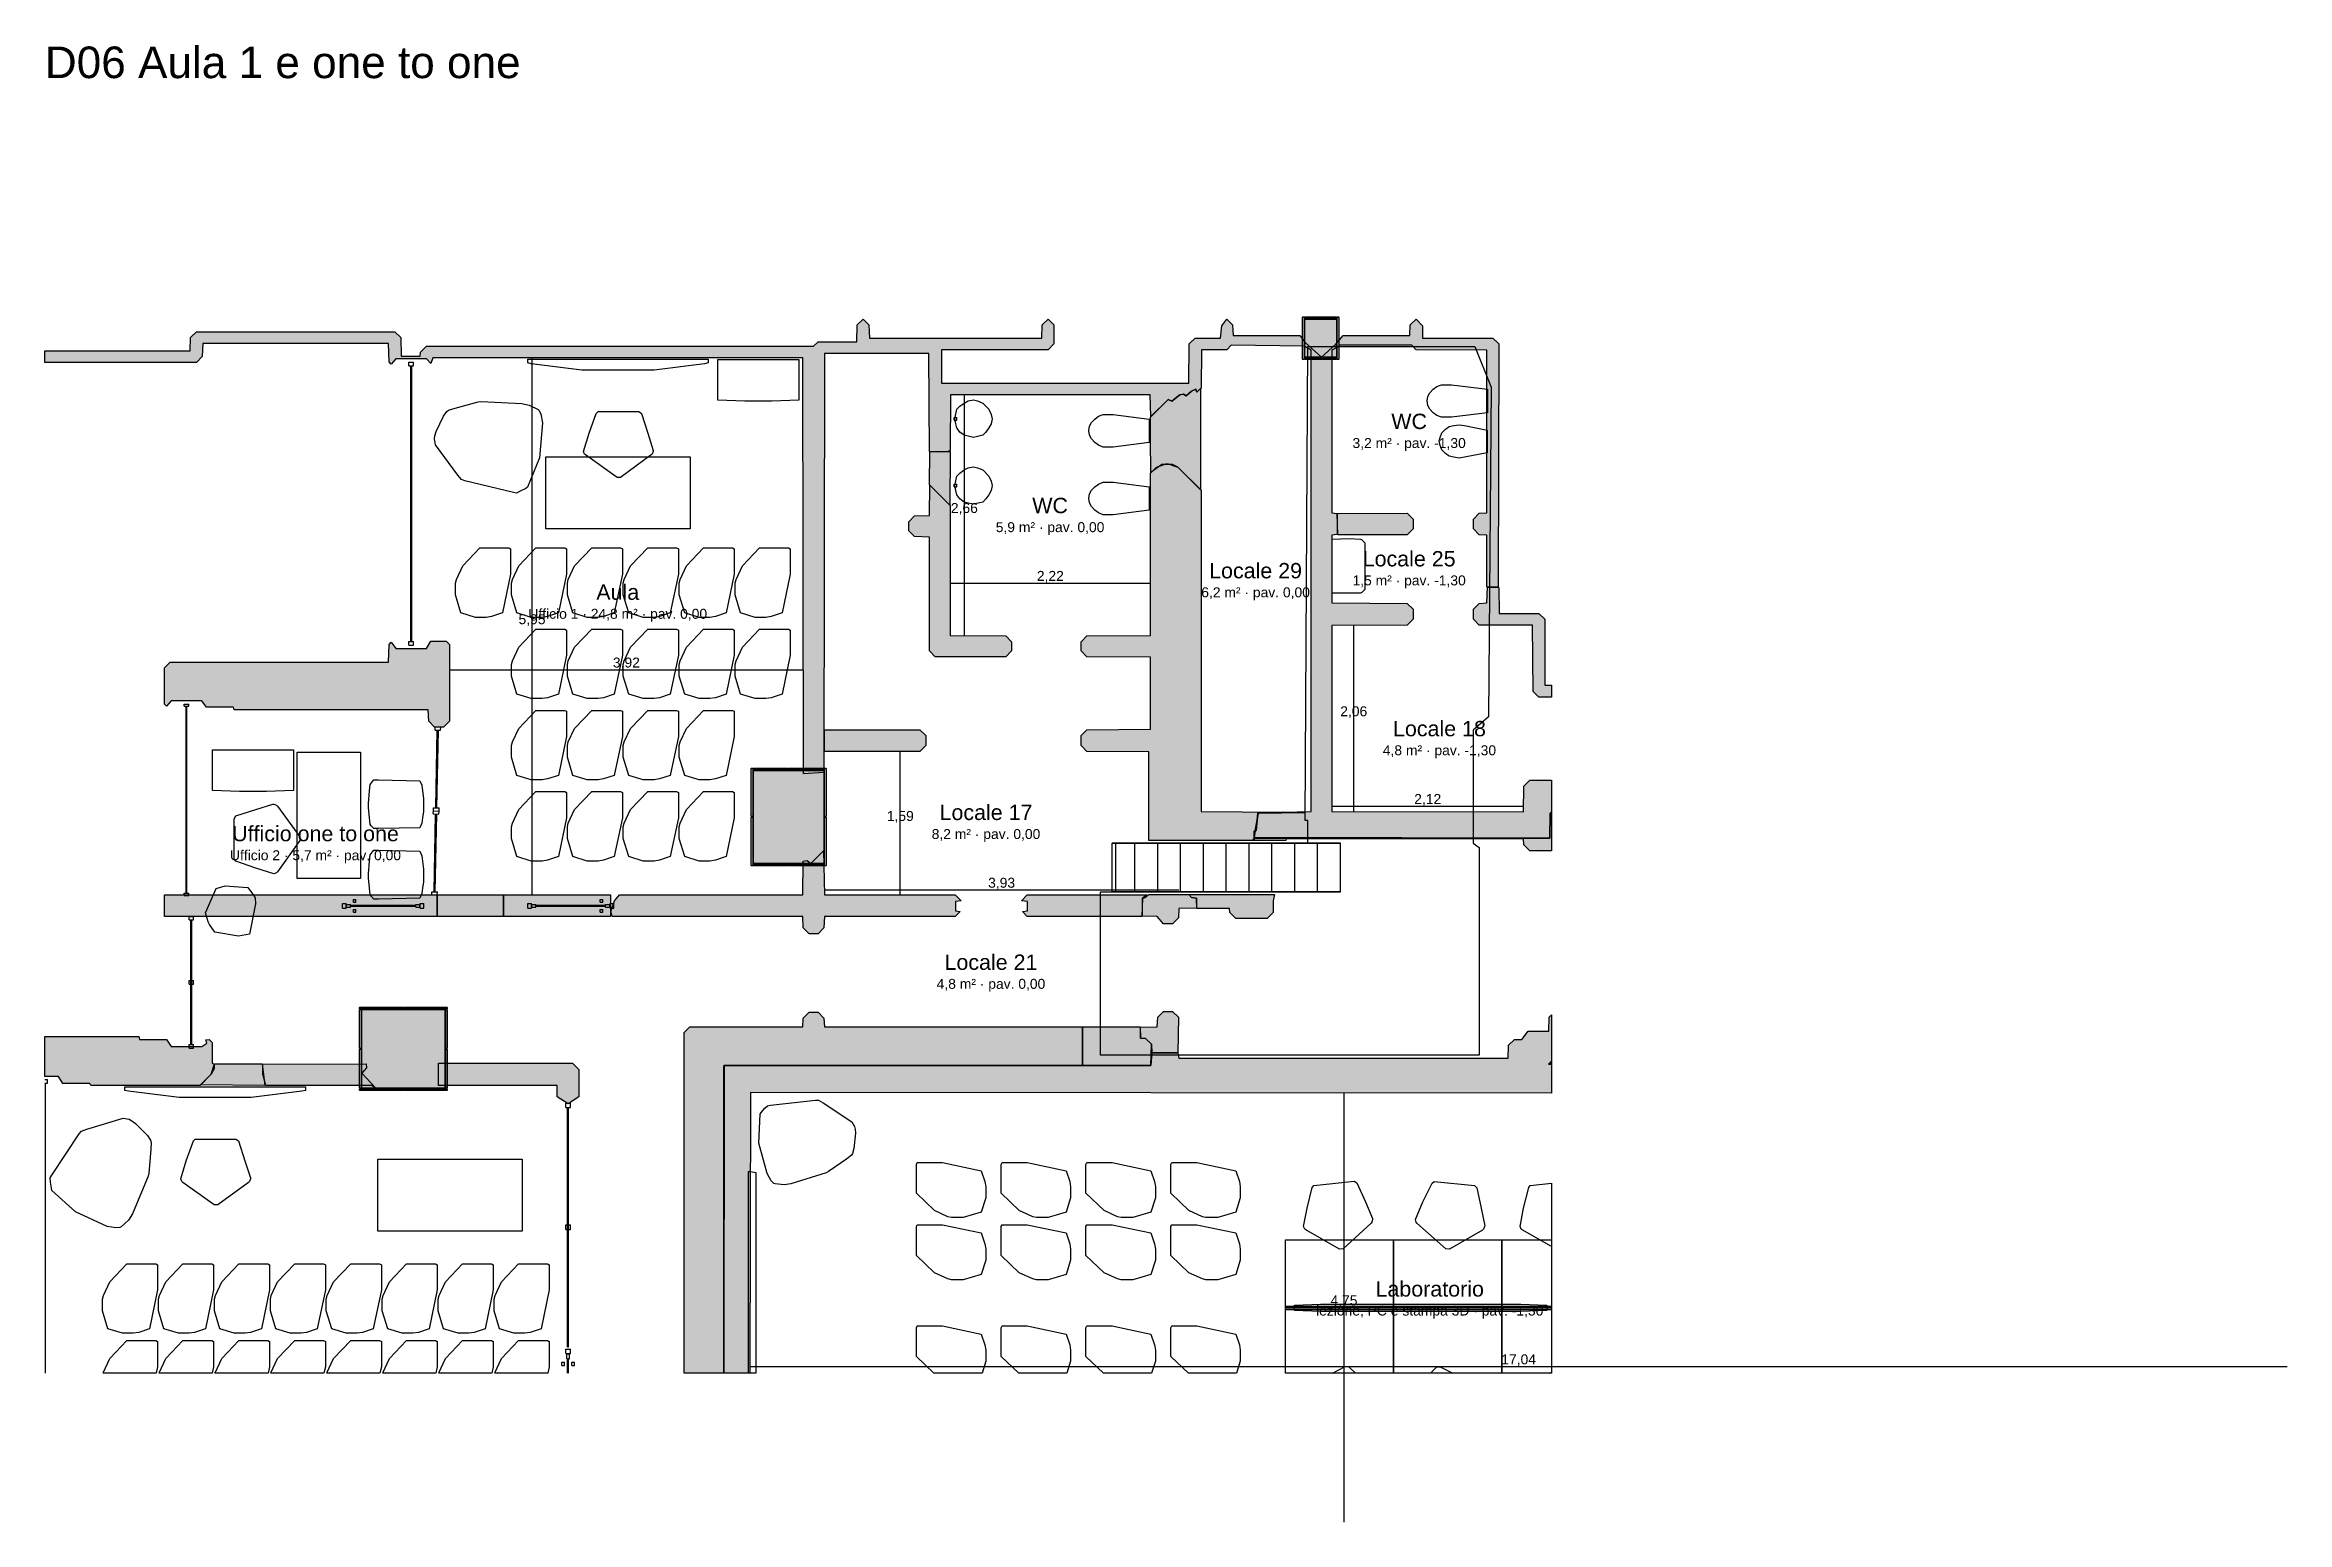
# Model space of a CAD drawing. Header units: millimetres. Extents: x -18533 to 137888, y -83624 to 7694.
# Drawn here: x 31650 to 56504, y -42674 to -26306 of the extents above; entities that cross this region are included whole.
import ezdxf
from ezdxf.enums import TextEntityAlignment as Align

# ---------------------------------------------------------------- set-up
doc = ezdxf.new("R2010")
doc.units = ezdxf.units.MM
for name, color, linetype in [('A-ARREDI', 9, 'Continuous'), ('A-MISURE', 40, 'Continuous'), ('A-MURI-ESISTENTI', 7, 'Continuous'), ('A-MURI-NUOVI', 40, 'Continuous'), ('A-PARETI-VETRATE', 5, 'Continuous'), ('A-PILASTRI', 8, 'Continuous'), ('A-SCALE', 8, 'Continuous'), ('A-SOPPALCO-PROIEZIONE', 8, 'Continuous'), ('A-TESTI', 7, 'Continuous'), ('A-VETRINE', 4, 'Continuous')]:
    doc.layers.add(name, color=color, linetype=linetype)
doc.styles.add('VISIO', font='arial.ttf')

msp = doc.modelspace()

# ---------------------------------------------------------------- texts
at = {"layer": 'A-MISURE', "style": 'VISIO'}
for s, p in [('2,66', (41842, -31438)), ('2,22', (42795, -32190)), ('5,95', (37050, -32670)), ('3,92', (38096, -33150)), ('2,06', (46158, -33690)), ('1,59', (41132, -34850)), ('2,12', (46978, -34662)), ('3,93', (42255, -35590)), ('4,75', (46050, -40217)), ('17,04', (47986, -40870))]:
    msp.add_text(s, height=110, dxfattribs=at).set_placement(p, align=Align.MIDDLE_CENTER)
at = {"layer": 'A-TESTI', "style": 'VISIO'}
msp.add_text('D06 Aula 1 e one to one', height=350, dxfattribs=at).set_placement((31650, -26675))
for s, height, p in [('WC', 170, (46772, -30478)), ('3,2 m² · pav. -1,30', 110, (46772, -30718)), ('WC', 170, (42792, -31410)), ('5,9 m² · pav. 0,00', 110, (42792, -31650)), ('Locale 29', 170, (45070, -32132)), ('Locale 25', 170, (46772, -32000)), ('Aula', 170, (38000, -32370)), ('1,5 m² · pav. -1,30', 110, (46772, -32240)), ('Ufficio 1 · 24,8 m² · pav. 0,00', 110, (38000, -32610)), ('6,2 m² · pav. 0,00', 110, (45070, -32372)), ('Locale 18', 170, (47108, -33882)), ('4,8 m² · pav. -1,30', 110, (47108, -34122)), ('Locale 17', 170, (42082, -34810)), ('Ufficio one to one', 170, (34650, -35045)), ('8,2 m² · pav. 0,00', 110, (42082, -35050)), ('Ufficio 2 · 5,7 m² · pav. 0,00', 110, (34650, -35285)), ('Locale 21', 170, (42137, -36470)), ('4,8 m² · pav. 0,00', 110, (42137, -36710)), ('Laboratorio', 170, (47000, -40090)), ('lezione, PC e stampa 3D · pav. -1,30', 110, (47000, -40330))]:
    msp.add_text(s, height=height, dxfattribs=at).set_placement(p, align=Align.MIDDLE_CENTER)

# ---------------------------------------------------------------- hatches: boundary and pattern name
at = {"layer": 'A-MURI-ESISTENTI'}
for points in [[(41455, -30810), (41450, -29725), (40290, -29725), (40285, -34367), (40060, -34382), (40050, -29775), (35950, -29775), (35930, -29835), (35880, -29785), (35540, -29785), (35490, -29845), (35465, -29820), (35460, -29615), (33400, -29615), (33395, -29760), (33330, -29825), (31650, -29825), (31650, -29695), (33260, -29695), (33265, -29550), (33330, -29485), (35530, -29485), (35595, -29550), (35600, -29755), (35810, -29755), (35815, -29710), (35880, -29645), (40170, -29645), (40220, -29595), (40650, -29595), (40655, -29410), (40720, -29345), (40785, -29410), (40790, -29555), (42700, -29555), (42705, -29410), (42770, -29345), (42835, -29410), (42835, -29620), (42770, -29685), (41590, -29685), (41590, -30055), (44330, -30055), (44335, -29620), (44400, -29555), (44680, -29555), (44697, -29419), (44750, -29345), (44815, -29410), (44820, -29525), (45560, -29525), (45615, -29600), (45610, -29645), (44800, -29635), (44750, -29685), (44470, -29685), (44465, -30110), (44420, -30155), (44409, -30122), (44360, -30145), (44300, -30195), (44270, -30175), (44230, -30185), (44140, -30255), (44100, -30235), (43910, -30425), (43900, -30185), (41690, -30185), (41685, -30800), (41650, -30815), (41455, -30810)], [(47635, -32310), (47635, -31740), (47550, -31735), (47485, -31670), (47485, -31560), (47550, -31495), (47635, -31490), (47635, -29690), (46850, -29685), (46800, -29635), (46000, -29635), (45980, -29655), (45958, -29622), (46040, -29525), (46780, -29525), (46785, -29410), (46850, -29345), (46919, -29419), (46920, -29555), (47700, -29555), (47765, -29620), (47760, -32315), (47635, -32310)], [(45055, -35090), (45067, -35014), (45075, -35010), (45087, -34892), (45099, -34820), (45615, -34810), (45376, -34808), (45685, -34800), (45685, -29690), (45615, -29650), (45620, -29605), (45800, -29765), (45958, -29622), (45975, -29660), (45915, -29690), (45915, -31490), (45975, -31500), (45975, -31730), (45915, -31740), (45915, -32490), (46750, -32495), (46815, -32560), (46815, -32670), (46750, -32735), (45915, -32740), (45915, -34800), (48040, -34805), (48045, -34520), (48110, -34455), (48350, -34455), (48350, -34805), (48335, -34820), (48330, -35095), (45055, -35090)], [(45100, -34815), (45099, -34820), (45095, -34820), (45087, -34892), (45067, -35014), (45055, -35020), (45055, -35090), (45055, -35100), (45035, -35120), (43888, -35120), (43885, -34140), (43200, -34135), (43135, -34070), (43135, -33960), (43200, -33895), (43905, -33890), (43905, -33090), (43200, -33085), (43135, -33020), (43135, -32920), (43200, -32855), (43905, -32850), (43905, -31050), (43970, -30985), (44090, -30945), (44210, -30985), (44465, -31240), (44465, -34800), (45376, -34808), (45100, -34815)], [(41520, -33085), (41455, -33020), (41455, -31760), (41290, -31755), (41225, -31690), (41225, -31590), (41290, -31525), (41455, -31520), (41460, -31185), (41685, -31410), (41685, -32850), (42300, -32855), (42365, -32920), (42365, -33020), (42300, -33085), (41520, -33085)], [(45980, -31735), (45975, -31500), (46750, -31495), (46815, -31560), (46815, -31670), (46750, -31735), (45980, -31735)], [(48210, -33535), (48145, -33470), (48140, -32735), (47550, -32735), (47485, -32670), (47485, -32560), (47550, -32495), (47635, -32490), (47640, -32315), (47765, -32320), (47770, -32605), (48210, -32605), (48275, -32670), (48275, -33400), (48350, -33401), (48350, -33535), (48210, -33535)], [(35970, -33865), (35905, -33800), (35900, -33675), (33750, -33675), (33740, -33645), (33440, -33645), (33390, -33575), (33050, -33575), (33000, -33635), (32975, -33610), (32975, -33210), (33040, -33145), (35460, -33145), (35465, -32950), (35490, -32925), (35540, -32995), (35880, -32995), (35930, -32915), (36100, -32915), (36135, -32950), (36135, -33800), (36070, -33865), (35970, -33865)], [(40290, -34135), (40290, -33895), (41350, -33895), (41415, -33960), (41415, -34070), (41350, -34135), (40290, -34135)], [(48335, -34820), (48350, -34805), (48350, -35235), (48110, -35235), (48045, -35170), (48040, -35105), (45410, -35105), (45407, -35120), (45035, -35120), (45055, -35110), (45055, -35100), (45060, -35095), (48330, -35095), (48335, -34820)], [(45055, -35090), (45055, -35020), (45067, -35014), (45055, -35090)], [(45087, -34892), (45075, -35010), (45067, -35014), (45087, -34892)], [(45087, -34892), (45095, -34820), (45099, -34820), (45087, -34892)], [(45376, -34808), (45615, -34810), (45099, -34820), (45100, -34815), (45376, -34808)], [(40120, -36155), (40055, -36090), (40050, -35965), (37940, -35965), (37925, -35910), (37965, -35790), (38020, -35725), (40050, -35725), (40055, -35350), (40100, -35345), (40140, -35375), (40280, -35235), (40290, -35725), (41740, -35725), (41805, -35790), (41742, -35799), (41742, -35900), (41795, -35910), (41740, -35965), (40290, -35965), (40285, -36090), (40220, -36155), (40120, -36155)], [(45055, -35100), (45055, -35110), (45035, -35120), (45055, -35100)], [(48330, -35095), (45060, -35095), (45055, -35100), (45055, -35090), (48330, -35095)], [(42540, -35965), (42485, -35910), (42542, -35900), (42542, -35799), (42475, -35790), (42540, -35725), (43870, -35725), (43815, -35760), (43810, -35965), (42540, -35965)], [(44360, -35755), (44415, -35760), (44415, -35870), (44220, -35875), (44215, -35980), (44150, -36045), (44050, -36045), (43980, -35965), (43815, -35960), (43815, -35760), (43850, -35755), (43885, -35720), (44329, -35720), (44360, -35755)], [(44850, -35985), (44785, -35920), (44780, -35875), (44420, -35875), (44415, -35760), (44360, -35755), (44329, -35720), (45280, -35720), (45265, -35790), (45265, -35920), (45200, -35985), (44850, -35985)], [(39180, -37615), (39180, -37620), (39175, -37620), (39175, -41025), (38735, -41025), (38735, -37250), (38800, -37185), (40050, -37185), (40055, -37090), (40120, -37025), (40220, -37025), (40285, -37090), (40290, -37185), (43150, -37185), (43150, -37615), (39180, -37615)], [(43920, -37475), (43915, -37380), (43850, -37315), (43795, -37310), (43795, -37190), (43980, -37185), (43985, -37080), (44050, -37015), (44150, -37015), (44215, -37080), (44210, -37475), (43920, -37475)], [(39180, -37620), (43150, -37616), (43910, -37615), (43920, -37475), (44210, -37475), (44220, -37535), (47870, -37535), (47875, -37390), (47940, -37325), (48020, -37325), (48090, -37235), (48320, -37235), (48325, -37080), (48350, -37055), (48350, -37565), (48315, -37600), (48350, -37603), (48350, -37922), (39470, -37915), (39466, -41025), (39176, -41025), (39180, -37620)], [(43150, -37615), (43150, -37185), (43790, -37185), (43795, -37310), (43850, -37315), (43915, -37380), (43910, -37615), (43150, -37615)], [(32160, -37835), (32150, -37815), (31850, -37815), (31800, -37735), (31650, -37735), (31650, -37295), (32690, -37295), (32700, -37325), (33000, -37325), (33050, -37405), (33390, -37405), (33444, -37369), (33435, -37330), (33470, -37325), (33505, -37360), (33505, -37590), (33525, -37600), (33525, -37650), (33495, -37710), (33370, -37835), (32160, -37835)], [(43910, -37615), (43915, -37380), (43920, -37475), (43910, -37615)], [(35270, -37835), (34100, -37835), (34065, -37710), (34065, -37600), (35210, -37595), (35215, -37640), (35165, -37700), (35320, -37865), (35270, -37835)], [(39176, -41025), (39175, -41025), (39175, -37620), (39180, -37620), (39176, -41025)], [(43150, -37615), (43150, -37616), (39180, -37620), (39180, -37615), (43150, -37615)], [(43910, -37615), (43150, -37616), (43150, -37615), (43910, -37615)], [(48315, -37600), (48350, -37565), (48350, -37602), (48315, -37600)], [(48350, -37602), (48350, -37603), (48315, -37600), (48350, -37602)]]:
    msp.add_hatch(color=7, dxfattribs=at).paths.add_polyline_path(points)
at = {"layer": 'A-MURI-NUOVI'}
for points in [[(44210, -30985), (44150, -30955), (44030, -30955), (43910, -31045), (43905, -30680), (43905, -30430), (44100, -30235), (44140, -30255), (44230, -30185), (44270, -30175), (44300, -30195), (44360, -30145), (44409, -30122), (44420, -30155), (44460, -30115), (44460, -31235), (44210, -30985)], [(41455, -31180), (41460, -30815), (41685, -30810), (41680, -31405), (41455, -31180)], [(32975, -35965), (32975, -35725), (36000, -35725), (36000, -35965), (32975, -35965)], [(36000, -35965), (36000, -35725), (36734, -35725), (36734, -35965), (36000, -35965)], [(36734, -35725), (37921, -35725), (37921, -35965), (36734, -35965), (36734, -35725)], [(33375, -37830), (33495, -37710), (33530, -37595), (34060, -37595), (34090, -37835), (33375, -37830)], [(37570, -37660), (37570, -37960), (37450, -38040), (37330, -37960), (37330, -37835), (36015, -37835), (36015, -37590), (37500, -37590), (37570, -37660)]]:
    msp.add_hatch(color=40, dxfattribs=at).paths.add_polyline_path(points)
at = {"layer": 'A-PILASTRI'}
for points in [[(45608, -29791), (45594, -29791), (45590, -29787), (45590, -29323), (45594, -29319), (45608, -29319), (45608, -29791)], [(45616, -29337), (45616, -29323), (45620, -29319), (45962, -29319), (45966, -29323), (45966, -29337), (45616, -29337)], [(45974, -29319), (45988, -29319), (45992, -29323), (45992, -29787), (45988, -29791), (45974, -29791), (45974, -29319)], [(45966, -29765), (45616, -29765), (45616, -29345), (45966, -29345), (45966, -29765)], [(45966, -29773), (45966, -29787), (45962, -29791), (45620, -29791), (45616, -29787), (45616, -29773), (45966, -29773)], [(39497, -34857), (39483, -34857), (39479, -34853), (39479, -34323), (39483, -34319), (39497, -34319), (39497, -34857)], [(39505, -34337), (39505, -34323), (39509, -34319), (39888, -34319), (39892, -34323), (39892, -34337), (39505, -34337)], [(40285, -35375), (39505, -35375), (39505, -34345), (40285, -34345), (40285, -35375)], [(39898, -34337), (39898, -34323), (39902, -34319), (40281, -34319), (40285, -34323), (40285, -34337), (39898, -34337)], [(40293, -34319), (40307, -34319), (40311, -34323), (40311, -34853), (40307, -34857), (40293, -34857), (40293, -34319)], [(39497, -35401), (39483, -35401), (39479, -35397), (39479, -34867), (39483, -34863), (39497, -34863), (39497, -35401)], [(40293, -34863), (40307, -34863), (40311, -34867), (40311, -35397), (40307, -35401), (40293, -35401), (40293, -34863)], [(39892, -35383), (39892, -35397), (39888, -35401), (39509, -35401), (39505, -35397), (39505, -35383), (39892, -35383)], [(40285, -35383), (40285, -35397), (40281, -35401), (39902, -35401), (39898, -35397), (39898, -35383), (40285, -35383)], [(35139, -36987), (35139, -36973), (35143, -36969), (35618, -36969), (35622, -36973), (35622, -36987), (35139, -36987)], [(35157, -37427), (35143, -37427), (35139, -37423), (35139, -36999), (35143, -36995), (35157, -36995), (35157, -37427)], [(35165, -37865), (35165, -36995), (36085, -36995), (36085, -37865), (35165, -37865)], [(35628, -36987), (35628, -36973), (35632, -36969), (36107, -36969), (36111, -36973), (36111, -36987), (35628, -36987)], [(36093, -36995), (36107, -36995), (36111, -36999), (36111, -37423), (36107, -37427), (36093, -37427), (36093, -36995)], [(35157, -37865), (35143, -37865), (35139, -37861), (35139, -37437), (35143, -37433), (35157, -37433), (35157, -37865)], [(36093, -37433), (36107, -37433), (36111, -37437), (36111, -37861), (36107, -37865), (36093, -37865), (36093, -37433)], [(35622, -37873), (35622, -37887), (35618, -37891), (35143, -37891), (35139, -37887), (35139, -37873), (35622, -37873)], [(36111, -37873), (36111, -37887), (36107, -37891), (35632, -37891), (35628, -37887), (35628, -37873), (36111, -37873)]]:
    msp.add_hatch(color=8, dxfattribs=at).paths.add_polyline_path(points)

# ---------------------------------------------------------------- linework, layer by layer
at = {"layer": 'A-ARREDI'}
for p, q in [((41730, -30435), (41760, -30435)), ((41730, -30465), (41730, -30435)), ((41730, -30465), (41760, -30465)), ((41760, -30465), (41760, -30435)), ((41730, -31175), (41760, -31175)), ((41730, -31205), (41730, -31175)), ((41730, -31205), (41760, -31205)), ((41760, -31205), (41760, -31175))]:
    msp.add_line(p, q, dxfattribs=at)
for points in [[(39002, -29830), (38962, -29840), (38402, -29910), (37602, -29910), (37042, -29840), (37002, -29830), (37002, -29790), (39002, -29790), (39002, -29830)], [(39002, -29830), (38962, -29840), (38402, -29910), (37602, -29910), (37042, -29840), (37002, -29830), (37002, -29790), (39002, -29790), (39002, -29830)], [(39408, -30254), (39108, -30244), (39108, -29794), (40008, -29794), (40008, -30244), (39708, -30254), (39408, -30254)], [(39408, -30254), (39108, -30244), (39108, -29794), (40008, -29794), (40008, -30244), (39708, -30254), (39408, -30254)], [(47640, -30122), (47640, -30382), (47240, -30432), (47130, -30432), (47080, -30412), (47040, -30382), (47000, -30342), (46980, -30302), (46970, -30252), (46980, -30202), (47000, -30162), (47040, -30122), (47080, -30092), (47130, -30072), (47240, -30072), (47640, -30122)], [(36937, -30279), (37018, -30298), (37117, -30347), (37129, -30356), (37148, -30398), (37165, -30495), (37132, -30881), (37000, -31206), (36980, -31220), (36919, -31253), (36877, -31272), (36843, -31267), (36307, -31138), (36270, -31122), (36228, -31074), (35979, -30738), (35968, -30673), (35973, -30638), (35987, -30591), (36068, -30420), (36104, -30370), (36124, -30355), (36198, -30331), (36454, -30263), (36486, -30257), (36937, -30279)], [(36937, -30279), (37018, -30298), (37117, -30347), (37129, -30356), (37148, -30398), (37165, -30495), (37132, -30881), (37000, -31206), (36980, -31220), (36919, -31253), (36877, -31272), (36843, -31267), (36307, -31138), (36270, -31122), (36228, -31074), (35979, -30738), (35968, -30673), (35973, -30638), (35987, -30591), (36068, -30420), (36104, -30370), (36124, -30355), (36198, -30331), (36454, -30263), (36486, -30257), (36937, -30279)], [(41885, -30643), (41839, -30632), (41793, -30597), (41758, -30551), (41747, -30505), (41735, -30448), (41758, -30344), (41793, -30310), (41839, -30275), (41885, -30252), (41942, -30241), (41988, -30252), (42046, -30275), (42115, -30344), (42138, -30402), (42149, -30448), (42138, -30505), (42115, -30551), (42080, -30597), (42046, -30632), (41942, -30655), (41885, -30643)], [(38262, -30390), (38332, -30610), (38392, -30800), (38392, -30810), (38382, -30840), (38372, -30850), (38032, -31100), (37992, -31100), (37642, -30850), (37632, -30840), (37622, -30810), (37682, -30610), (37762, -30390), (37782, -30370), (38232, -30370), (38262, -30390)], [(38262, -30390), (38332, -30610), (38392, -30800), (38392, -30810), (38382, -30840), (38372, -30850), (38032, -31100), (37992, -31100), (37642, -30850), (37632, -30840), (37622, -30810), (37682, -30610), (37762, -30390), (37782, -30370), (38232, -30370), (38262, -30390)], [(43890, -30452), (43890, -30712), (43490, -30762), (43380, -30762), (43330, -30742), (43290, -30712), (43250, -30672), (43230, -30632), (43220, -30582), (43230, -30532), (43250, -30492), (43290, -30452), (43330, -30422), (43380, -30402), (43490, -30402), (43890, -30452)], [(47386, -30525), (47636, -30575), (47636, -30825), (47386, -30875), (47326, -30885), (47266, -30875), (47216, -30865), (47176, -30835), (47136, -30795), (47116, -30745), (47106, -30695), (47116, -30655), (47136, -30605), (47176, -30565), (47216, -30535), (47266, -30525), (47326, -30515), (47386, -30525)], [(38802, -31670), (37202, -31670), (37202, -30870), (38802, -30870), (38802, -31670)], [(38802, -31670), (37202, -31670), (37202, -30870), (38802, -30870), (38802, -31670)], [(41885, -31383), (41839, -31372), (41793, -31337), (41758, -31291), (41747, -31245), (41735, -31188), (41758, -31084), (41793, -31050), (41839, -31015), (41885, -30992), (41942, -30981), (41988, -30992), (42046, -31015), (42115, -31084), (42138, -31142), (42149, -31188), (42138, -31245), (42115, -31291), (42080, -31337), (42046, -31372), (41942, -31395), (41885, -31383)], [(43890, -31202), (43890, -31462), (43490, -31512), (43380, -31512), (43330, -31492), (43290, -31462), (43250, -31422), (43230, -31382), (43220, -31332), (43230, -31282), (43250, -31242), (43290, -31202), (43330, -31172), (43380, -31152), (43490, -31152), (43890, -31202)], [(45920, -31782), (46112, -31774), (46232, -31782), (46248, -31790), (46280, -31822), (46280, -32342), (46248, -32374), (46232, -32382), (45920, -32382), (45920, -31782)], [(36262, -32600), (36202, -32400), (36202, -32270), (36212, -32230), (36282, -32080), (36472, -31880), (36792, -31880), (36812, -31890), (36812, -32170), (36722, -32600), (36602, -32640), (36542, -32650), (36422, -32650), (36262, -32600)], [(36262, -32600), (36202, -32400), (36202, -32270), (36212, -32230), (36282, -32080), (36472, -31880), (36792, -31880), (36812, -31890), (36812, -32170), (36722, -32600), (36602, -32640), (36542, -32650), (36422, -32650), (36262, -32600)], [(36882, -32600), (36822, -32400), (36822, -32270), (36832, -32230), (36902, -32080), (37092, -31880), (37412, -31880), (37432, -31890), (37432, -32170), (37342, -32600), (37222, -32640), (37162, -32650), (37042, -32650), (36882, -32600)], [(36882, -32600), (36822, -32400), (36822, -32270), (36832, -32230), (36902, -32080), (37092, -31880), (37412, -31880), (37432, -31890), (37432, -32170), (37342, -32600), (37222, -32640), (37162, -32650), (37042, -32650), (36882, -32600)], [(37502, -32600), (37442, -32400), (37442, -32270), (37452, -32230), (37522, -32080), (37712, -31880), (38032, -31880), (38052, -31890), (38052, -32170), (37962, -32600), (37842, -32640), (37782, -32650), (37662, -32650), (37502, -32600)], [(37502, -32600), (37442, -32400), (37442, -32270), (37452, -32230), (37522, -32080), (37712, -31880), (38032, -31880), (38052, -31890), (38052, -32170), (37962, -32600), (37842, -32640), (37782, -32650), (37662, -32650), (37502, -32600)], [(38122, -32600), (38062, -32400), (38062, -32270), (38072, -32230), (38142, -32080), (38332, -31880), (38652, -31880), (38672, -31890), (38672, -32170), (38582, -32600), (38462, -32640), (38402, -32650), (38282, -32650), (38122, -32600)], [(38122, -32600), (38062, -32400), (38062, -32270), (38072, -32230), (38142, -32080), (38332, -31880), (38652, -31880), (38672, -31890), (38672, -32170), (38582, -32600), (38462, -32640), (38402, -32650), (38282, -32650), (38122, -32600)], [(38742, -32600), (38682, -32400), (38682, -32270), (38692, -32230), (38762, -32080), (38952, -31880), (39272, -31880), (39292, -31890), (39292, -32170), (39202, -32600), (39082, -32640), (39022, -32650), (38902, -32650), (38742, -32600)], [(38742, -32600), (38682, -32400), (38682, -32270), (38692, -32230), (38762, -32080), (38952, -31880), (39272, -31880), (39292, -31890), (39292, -32170), (39202, -32600), (39082, -32640), (39022, -32650), (38902, -32650), (38742, -32600)], [(39362, -32600), (39302, -32400), (39302, -32270), (39312, -32230), (39382, -32080), (39572, -31880), (39892, -31880), (39912, -31890), (39912, -32170), (39822, -32600), (39702, -32640), (39642, -32650), (39522, -32650), (39362, -32600)], [(39362, -32600), (39302, -32400), (39302, -32270), (39312, -32230), (39382, -32080), (39572, -31880), (39892, -31880), (39912, -31890), (39912, -32170), (39822, -32600), (39702, -32640), (39642, -32650), (39522, -32650), (39362, -32600)], [(36882, -33500), (36822, -33300), (36822, -33170), (36832, -33130), (36902, -32980), (37092, -32780), (37412, -32780), (37432, -32790), (37432, -33070), (37342, -33500), (37222, -33540), (37162, -33550), (37042, -33550), (36882, -33500)], [(36882, -33500), (36822, -33300), (36822, -33170), (36832, -33130), (36902, -32980), (37092, -32780), (37412, -32780), (37432, -32790), (37432, -33070), (37342, -33500), (37222, -33540), (37162, -33550), (37042, -33550), (36882, -33500)], [(37502, -33500), (37442, -33300), (37442, -33170), (37452, -33130), (37522, -32980), (37712, -32780), (38032, -32780), (38052, -32790), (38052, -33070), (37962, -33500), (37842, -33540), (37782, -33550), (37662, -33550), (37502, -33500)], [(37502, -33500), (37442, -33300), (37442, -33170), (37452, -33130), (37522, -32980), (37712, -32780), (38032, -32780), (38052, -32790), (38052, -33070), (37962, -33500), (37842, -33540), (37782, -33550), (37662, -33550), (37502, -33500)], [(38122, -33500), (38062, -33300), (38062, -33170), (38072, -33130), (38142, -32980), (38332, -32780), (38652, -32780), (38672, -32790), (38672, -33070), (38582, -33500), (38462, -33540), (38402, -33550), (38282, -33550), (38122, -33500)], [(38122, -33500), (38062, -33300), (38062, -33170), (38072, -33130), (38142, -32980), (38332, -32780), (38652, -32780), (38672, -32790), (38672, -33070), (38582, -33500), (38462, -33540), (38402, -33550), (38282, -33550), (38122, -33500)], [(38742, -33500), (38682, -33300), (38682, -33170), (38692, -33130), (38762, -32980), (38952, -32780), (39272, -32780), (39292, -32790), (39292, -33070), (39202, -33500), (39082, -33540), (39022, -33550), (38902, -33550), (38742, -33500)], [(38742, -33500), (38682, -33300), (38682, -33170), (38692, -33130), (38762, -32980), (38952, -32780), (39272, -32780), (39292, -32790), (39292, -33070), (39202, -33500), (39082, -33540), (39022, -33550), (38902, -33550), (38742, -33500)], [(39362, -33500), (39302, -33300), (39302, -33170), (39312, -33130), (39382, -32980), (39572, -32780), (39892, -32780), (39912, -32790), (39912, -33070), (39822, -33500), (39702, -33540), (39642, -33550), (39522, -33550), (39362, -33500)], [(39362, -33500), (39302, -33300), (39302, -33170), (39312, -33130), (39382, -32980), (39572, -32780), (39892, -32780), (39912, -32790), (39912, -33070), (39822, -33500), (39702, -33540), (39642, -33550), (39522, -33550), (39362, -33500)], [(36882, -34400), (36822, -34200), (36822, -34070), (36832, -34030), (36902, -33880), (37092, -33680), (37412, -33680), (37432, -33690), (37432, -33970), (37342, -34400), (37222, -34440), (37162, -34450), (37042, -34450), (36882, -34400)], [(36882, -34400), (36822, -34200), (36822, -34070), (36832, -34030), (36902, -33880), (37092, -33680), (37412, -33680), (37432, -33690), (37432, -33970), (37342, -34400), (37222, -34440), (37162, -34450), (37042, -34450), (36882, -34400)], [(37502, -34400), (37442, -34200), (37442, -34070), (37452, -34030), (37522, -33880), (37712, -33680), (38032, -33680), (38052, -33690), (38052, -33970), (37962, -34400), (37842, -34440), (37782, -34450), (37662, -34450), (37502, -34400)], [(37502, -34400), (37442, -34200), (37442, -34070), (37452, -34030), (37522, -33880), (37712, -33680), (38032, -33680), (38052, -33690), (38052, -33970), (37962, -34400), (37842, -34440), (37782, -34450), (37662, -34450), (37502, -34400)], [(38122, -34400), (38062, -34200), (38062, -34070), (38072, -34030), (38142, -33880), (38332, -33680), (38652, -33680), (38672, -33690), (38672, -33970), (38582, -34400), (38462, -34440), (38402, -34450), (38282, -34450), (38122, -34400)], [(38122, -34400), (38062, -34200), (38062, -34070), (38072, -34030), (38142, -33880), (38332, -33680), (38652, -33680), (38672, -33690), (38672, -33970), (38582, -34400), (38462, -34440), (38402, -34450), (38282, -34450), (38122, -34400)], [(38742, -34400), (38682, -34200), (38682, -34070), (38692, -34030), (38762, -33880), (38952, -33680), (39272, -33680), (39292, -33690), (39292, -33970), (39202, -34400), (39082, -34440), (39022, -34450), (38902, -34450), (38742, -34400)], [(38742, -34400), (38682, -34200), (38682, -34070), (38692, -34030), (38762, -33880), (38952, -33680), (39272, -33680), (39292, -33690), (39292, -33970), (39202, -34400), (39082, -34440), (39022, -34450), (38902, -34450), (38742, -34400)], [(33807, -34577), (33507, -34567), (33507, -34117), (34407, -34117), (34407, -34567), (34107, -34577), (33807, -34577)], [(33807, -34577), (33507, -34567), (33507, -34117), (34407, -34117), (34407, -34567), (34107, -34577), (33807, -34577)], [(35147, -34143), (35147, -35543), (34447, -35543), (34447, -34143), (35147, -34143)], [(35147, -34143), (35147, -35543), (34447, -35543), (34447, -34143), (35147, -34143)], [(35837, -34870), (35827, -34930), (35807, -34980), (35347, -34990), (35297, -34990), (35267, -34960), (35257, -34940), (35237, -34760), (35237, -34710), (35247, -34570), (35257, -34500), (35297, -34450), (35347, -34450), (35807, -34460), (35827, -34510), (35847, -34660), (35847, -34800), (35837, -34870)], [(35837, -34870), (35827, -34930), (35807, -34980), (35347, -34990), (35297, -34990), (35267, -34960), (35257, -34940), (35237, -34760), (35237, -34710), (35247, -34570), (35257, -34500), (35297, -34450), (35347, -34450), (35807, -34460), (35827, -34510), (35847, -34660), (35847, -34800), (35837, -34870)], [(33767, -34850), (33987, -34780), (34177, -34720), (34187, -34720), (34217, -34730), (34227, -34740), (34477, -35080), (34477, -35120), (34227, -35470), (34217, -35480), (34187, -35490), (33987, -35430), (33767, -35350), (33747, -35330), (33747, -34880), (33767, -34850)], [(33767, -34850), (33987, -34780), (34177, -34720), (34187, -34720), (34217, -34730), (34227, -34740), (34477, -35080), (34477, -35120), (34227, -35470), (34217, -35480), (34187, -35490), (33987, -35430), (33767, -35350), (33747, -35330), (33747, -34880), (33767, -34850)], [(36882, -35300), (36822, -35100), (36822, -34970), (36832, -34930), (36902, -34780), (37092, -34580), (37412, -34580), (37432, -34590), (37432, -34870), (37342, -35300), (37222, -35340), (37162, -35350), (37042, -35350), (36882, -35300)], [(36882, -35300), (36822, -35100), (36822, -34970), (36832, -34930), (36902, -34780), (37092, -34580), (37412, -34580), (37432, -34590), (37432, -34870), (37342, -35300), (37222, -35340), (37162, -35350), (37042, -35350), (36882, -35300)], [(37502, -35300), (37442, -35100), (37442, -34970), (37452, -34930), (37522, -34780), (37712, -34580), (38032, -34580), (38052, -34590), (38052, -34870), (37962, -35300), (37842, -35340), (37782, -35350), (37662, -35350), (37502, -35300)], [(37502, -35300), (37442, -35100), (37442, -34970), (37452, -34930), (37522, -34780), (37712, -34580), (38032, -34580), (38052, -34590), (38052, -34870), (37962, -35300), (37842, -35340), (37782, -35350), (37662, -35350), (37502, -35300)], [(38122, -35300), (38062, -35100), (38062, -34970), (38072, -34930), (38142, -34780), (38332, -34580), (38652, -34580), (38672, -34590), (38672, -34870), (38582, -35300), (38462, -35340), (38402, -35350), (38282, -35350), (38122, -35300)], [(38122, -35300), (38062, -35100), (38062, -34970), (38072, -34930), (38142, -34780), (38332, -34580), (38652, -34580), (38672, -34590), (38672, -34870), (38582, -35300), (38462, -35340), (38402, -35350), (38282, -35350), (38122, -35300)], [(38742, -35300), (38682, -35100), (38682, -34970), (38692, -34930), (38762, -34780), (38952, -34580), (39272, -34580), (39292, -34590), (39292, -34870), (39202, -35300), (39082, -35340), (39022, -35350), (38902, -35350), (38742, -35300)], [(38742, -35300), (38682, -35100), (38682, -34970), (38692, -34930), (38762, -34780), (38952, -34580), (39272, -34580), (39292, -34590), (39292, -34870), (39202, -35300), (39082, -35340), (39022, -35350), (38902, -35350), (38742, -35300)], [(35837, -35650), (35827, -35710), (35807, -35760), (35347, -35770), (35297, -35770), (35267, -35740), (35257, -35720), (35237, -35540), (35237, -35490), (35247, -35350), (35257, -35280), (35297, -35230), (35347, -35230), (35807, -35240), (35827, -35290), (35847, -35440), (35847, -35580), (35837, -35650)], [(35837, -35650), (35827, -35710), (35807, -35760), (35347, -35770), (35297, -35770), (35267, -35740), (35257, -35720), (35237, -35540), (35237, -35490), (35247, -35350), (35257, -35280), (35297, -35230), (35347, -35230), (35807, -35240), (35827, -35290), (35847, -35440), (35847, -35580), (35837, -35650)], [(33650, -35625), (33899, -35642), (33961, -35726), (33981, -35756), (33985, -35823), (33920, -36160), (33798, -36182), (33536, -36139), (33475, -36054), (33462, -36022), (33430, -35923), (33548, -35654), (33650, -35625)], [(33650, -35625), (33899, -35642), (33961, -35726), (33981, -35756), (33985, -35823), (33920, -36160), (33798, -36182), (33536, -36139), (33475, -36054), (33462, -36022), (33430, -35923), (33548, -35654), (33650, -35625)], [(34538, -37890), (34498, -37900), (33938, -37970), (33138, -37970), (32578, -37900), (32538, -37890), (32538, -37850), (34538, -37850), (34538, -37890)], [(34538, -37890), (34498, -37900), (33938, -37970), (33138, -37970), (32578, -37900), (32538, -37890), (32538, -37850), (34538, -37850), (34538, -37890)], [(39920, -38927), (39844, -38937), (39745, -38925), (39731, -38921), (39702, -38891), (39657, -38813), (39565, -38474), (39578, -38155), (39590, -38136), (39632, -38089), (39661, -38060), (39692, -38054), (40191, -37997), (40227, -38000), (40278, -38028), (40595, -38237), (40625, -38289), (40631, -38320), (40634, -38365), (40617, -38536), (40603, -38591), (40590, -38609), (40535, -38653), (40337, -38790), (40311, -38805), (39920, -38927)], [(39920, -38927), (39844, -38937), (39745, -38925), (39731, -38921), (39702, -38891), (39657, -38813), (39565, -38474), (39578, -38155), (39590, -38136), (39632, -38089), (39661, -38060), (39692, -38054), (40191, -37997), (40227, -38000), (40278, -38028), (40595, -38237), (40625, -38289), (40631, -38320), (40634, -38365), (40617, -38536), (40603, -38591), (40590, -38609), (40535, -38653), (40337, -38790), (40311, -38805), (39920, -38927)], [(32622, -39257), (32576, -39327), (32496, -39402), (32483, -39411), (32438, -39414), (32341, -39397), (31989, -39235), (31729, -38999), (31722, -38975), (31712, -38906), (31709, -38861), (31726, -38831), (32030, -38371), (32057, -38342), (32117, -38319), (32518, -38200), (32583, -38211), (32614, -38228), (32653, -38257), (32786, -38392), (32821, -38443), (32828, -38467), (32826, -38544), (32802, -38808), (32796, -38841), (32622, -39257)], [(32622, -39257), (32576, -39327), (32496, -39402), (32483, -39411), (32438, -39414), (32341, -39397), (31989, -39235), (31729, -38999), (31722, -38975), (31712, -38906), (31709, -38861), (31726, -38831), (32030, -38371), (32057, -38342), (32117, -38319), (32518, -38200), (32583, -38211), (32614, -38228), (32653, -38257), (32786, -38392), (32821, -38443), (32828, -38467), (32826, -38544), (32802, -38808), (32796, -38841), (32622, -39257)], [(33798, -38450), (33868, -38670), (33928, -38860), (33928, -38870), (33918, -38900), (33908, -38910), (33568, -39160), (33528, -39160), (33178, -38910), (33168, -38900), (33158, -38870), (33218, -38670), (33298, -38450), (33318, -38430), (33768, -38430), (33798, -38450)], [(33798, -38450), (33868, -38670), (33928, -38860), (33928, -38870), (33918, -38900), (33908, -38910), (33568, -39160), (33528, -39160), (33178, -38910), (33168, -38900), (33158, -38870), (33218, -38670), (33298, -38450), (33318, -38430), (33768, -38430), (33798, -38450)], [(36940, -39452), (35340, -39452), (35340, -38652), (36940, -38652), (36940, -39452)], [(36940, -39452), (35340, -39452), (35340, -38652), (36940, -38652), (36940, -39452)], [(42030, -39240), (41830, -39300), (41700, -39300), (41660, -39290), (41510, -39220), (41310, -39030), (41310, -38710), (41320, -38690), (41600, -38690), (42030, -38780), (42070, -38900), (42080, -38960), (42080, -39080), (42030, -39240)], [(42030, -39240), (41830, -39300), (41700, -39300), (41660, -39290), (41510, -39220), (41310, -39030), (41310, -38710), (41320, -38690), (41600, -38690), (42030, -38780), (42070, -38900), (42080, -38960), (42080, -39080), (42030, -39240)], [(42970, -39240), (42770, -39300), (42640, -39300), (42600, -39290), (42450, -39220), (42250, -39030), (42250, -38710), (42260, -38690), (42540, -38690), (42970, -38780), (43010, -38900), (43020, -38960), (43020, -39080), (42970, -39240)], [(42970, -39240), (42770, -39300), (42640, -39300), (42600, -39290), (42450, -39220), (42250, -39030), (42250, -38710), (42260, -38690), (42540, -38690), (42970, -38780), (43010, -38900), (43020, -38960), (43020, -39080), (42970, -39240)], [(43910, -39240), (43710, -39300), (43580, -39300), (43540, -39290), (43390, -39220), (43190, -39030), (43190, -38710), (43200, -38690), (43480, -38690), (43910, -38780), (43950, -38900), (43960, -38960), (43960, -39080), (43910, -39240)], [(43910, -39240), (43710, -39300), (43580, -39300), (43540, -39290), (43390, -39220), (43190, -39030), (43190, -38710), (43200, -38690), (43480, -38690), (43910, -38780), (43950, -38900), (43960, -38960), (43960, -39080), (43910, -39240)], [(44850, -39240), (44650, -39300), (44520, -39300), (44480, -39290), (44330, -39220), (44130, -39030), (44130, -38710), (44140, -38690), (44420, -38690), (44850, -38780), (44890, -38900), (44900, -38960), (44900, -39080), (44850, -39240)], [(44850, -39240), (44650, -39300), (44520, -39300), (44480, -39290), (44330, -39220), (44130, -39030), (44130, -38710), (44140, -38690), (44420, -38690), (44850, -38780), (44890, -38900), (44900, -38960), (44900, -39080), (44850, -39240)], [(39450, -38790), (39470, -38790), (39530, -38800), (39530, -41025), (39450, -41025), (39450, -38790)], [(39450, -38790), (39470, -38790), (39530, -38800), (39530, -41025), (39450, -41025), (39450, -38790)], [(46194, -38915), (46287, -39126), (46366, -39309), (46367, -39319), (46360, -39350), (46352, -39361), (46040, -39645), (46000, -39649), (45626, -39437), (45615, -39428), (45601, -39399), (45640, -39194), (45697, -38967), (45715, -38945), (46162, -38898), (46194, -38915)], [(46194, -38915), (46287, -39126), (46366, -39309), (46367, -39319), (46360, -39350), (46352, -39361), (46040, -39645), (46000, -39649), (45626, -39437), (45615, -39428), (45601, -39399), (45640, -39194), (45697, -38967), (45715, -38945), (46162, -38898), (46194, -38915)], [(47523, -38969), (47570, -39195), (47610, -39390), (47608, -39400), (47595, -39429), (47584, -39438), (47220, -39651), (47180, -39647), (46858, -39362), (46849, -39351), (46843, -39320), (46923, -39127), (47026, -38917), (47048, -38899), (47495, -38946), (47523, -38969)], [(47523, -38969), (47570, -39195), (47610, -39390), (47608, -39400), (47595, -39429), (47584, -39438), (47220, -39651), (47180, -39647), (46858, -39362), (46849, -39351), (46843, -39320), (46923, -39127), (47026, -38917), (47048, -38899), (47495, -38946), (47523, -38969)], [(48026, -39437), (48015, -39428), (48001, -39399), (48040, -39194), (48097, -38967), (48115, -38945), (48350, -38920), (48350, -39621), (48026, -39437)], [(48026, -39437), (48015, -39428), (48001, -39399), (48040, -39194), (48097, -38967), (48115, -38945), (48350, -38920), (48350, -39621), (48026, -39437)], [(42030, -39930), (41830, -39990), (41700, -39990), (41660, -39980), (41510, -39910), (41310, -39720), (41310, -39400), (41320, -39380), (41600, -39380), (42030, -39470), (42070, -39590), (42080, -39650), (42080, -39770), (42030, -39930)], [(42030, -39930), (41830, -39990), (41700, -39990), (41660, -39980), (41510, -39910), (41310, -39720), (41310, -39400), (41320, -39380), (41600, -39380), (42030, -39470), (42070, -39590), (42080, -39650), (42080, -39770), (42030, -39930)], [(42970, -39930), (42770, -39990), (42640, -39990), (42600, -39980), (42450, -39910), (42250, -39720), (42250, -39400), (42260, -39380), (42540, -39380), (42970, -39470), (43010, -39590), (43020, -39650), (43020, -39770), (42970, -39930)], [(42970, -39930), (42770, -39990), (42640, -39990), (42600, -39980), (42450, -39910), (42250, -39720), (42250, -39400), (42260, -39380), (42540, -39380), (42970, -39470), (43010, -39590), (43020, -39650), (43020, -39770), (42970, -39930)], [(43910, -39930), (43710, -39990), (43580, -39990), (43540, -39980), (43390, -39910), (43190, -39720), (43190, -39400), (43200, -39380), (43480, -39380), (43910, -39470), (43950, -39590), (43960, -39650), (43960, -39770), (43910, -39930)], [(43910, -39930), (43710, -39990), (43580, -39990), (43540, -39980), (43390, -39910), (43190, -39720), (43190, -39400), (43200, -39380), (43480, -39380), (43910, -39470), (43950, -39590), (43960, -39650), (43960, -39770), (43910, -39930)], [(44850, -39930), (44650, -39990), (44520, -39990), (44480, -39980), (44330, -39910), (44130, -39720), (44130, -39400), (44140, -39380), (44420, -39380), (44850, -39470), (44890, -39590), (44900, -39650), (44900, -39770), (44850, -39930)], [(44850, -39930), (44650, -39990), (44520, -39990), (44480, -39980), (44330, -39910), (44130, -39720), (44130, -39400), (44140, -39380), (44420, -39380), (44850, -39470), (44890, -39590), (44900, -39650), (44900, -39770), (44850, -39930)], [(46600, -40305), (45400, -40305), (45400, -39545), (46600, -39545), (46600, -40305)], [(46600, -40305), (45400, -40305), (45400, -39545), (46600, -39545), (46600, -40305)], [(47800, -40305), (46600, -40305), (46600, -39545), (47800, -39545), (47800, -40305)], [(47800, -40305), (46600, -40305), (46600, -39545), (47800, -39545), (47800, -40305)], [(47800, -40305), (47800, -39545), (48350, -39545), (48350, -40305), (47800, -40305)], [(47800, -40305), (47800, -39545), (48350, -39545), (48350, -40305), (47800, -40305)], [(32350, -40532), (32290, -40332), (32290, -40202), (32300, -40162), (32370, -40012), (32560, -39812), (32880, -39812), (32900, -39822), (32900, -40102), (32810, -40532), (32690, -40572), (32630, -40582), (32510, -40582), (32350, -40532)], [(32350, -40532), (32290, -40332), (32290, -40202), (32300, -40162), (32370, -40012), (32560, -39812), (32880, -39812), (32900, -39822), (32900, -40102), (32810, -40532), (32690, -40572), (32630, -40582), (32510, -40582), (32350, -40532)], [(32970, -40532), (32910, -40332), (32910, -40202), (32920, -40162), (32990, -40012), (33180, -39812), (33500, -39812), (33520, -39822), (33520, -40102), (33430, -40532), (33310, -40572), (33250, -40582), (33130, -40582), (32970, -40532)], [(32970, -40532), (32910, -40332), (32910, -40202), (32920, -40162), (32990, -40012), (33180, -39812), (33500, -39812), (33520, -39822), (33520, -40102), (33430, -40532), (33310, -40572), (33250, -40582), (33130, -40582), (32970, -40532)], [(33590, -40532), (33530, -40332), (33530, -40202), (33540, -40162), (33610, -40012), (33800, -39812), (34120, -39812), (34140, -39822), (34140, -40102), (34050, -40532), (33930, -40572), (33870, -40582), (33750, -40582), (33590, -40532)], [(33590, -40532), (33530, -40332), (33530, -40202), (33540, -40162), (33610, -40012), (33800, -39812), (34120, -39812), (34140, -39822), (34140, -40102), (34050, -40532), (33930, -40572), (33870, -40582), (33750, -40582), (33590, -40532)], [(34210, -40532), (34150, -40332), (34150, -40202), (34160, -40162), (34230, -40012), (34420, -39812), (34740, -39812), (34760, -39822), (34760, -40102), (34670, -40532), (34550, -40572), (34490, -40582), (34370, -40582), (34210, -40532)], [(34210, -40532), (34150, -40332), (34150, -40202), (34160, -40162), (34230, -40012), (34420, -39812), (34740, -39812), (34760, -39822), (34760, -40102), (34670, -40532), (34550, -40572), (34490, -40582), (34370, -40582), (34210, -40532)], [(34830, -40532), (34770, -40332), (34770, -40202), (34780, -40162), (34850, -40012), (35040, -39812), (35360, -39812), (35380, -39822), (35380, -40102), (35290, -40532), (35170, -40572), (35110, -40582), (34990, -40582), (34830, -40532)], [(34830, -40532), (34770, -40332), (34770, -40202), (34780, -40162), (34850, -40012), (35040, -39812), (35360, -39812), (35380, -39822), (35380, -40102), (35290, -40532), (35170, -40572), (35110, -40582), (34990, -40582), (34830, -40532)], [(35450, -40532), (35390, -40332), (35390, -40202), (35400, -40162), (35470, -40012), (35660, -39812), (35980, -39812), (36000, -39822), (36000, -40102), (35910, -40532), (35790, -40572), (35730, -40582), (35610, -40582), (35450, -40532)], [(35450, -40532), (35390, -40332), (35390, -40202), (35400, -40162), (35470, -40012), (35660, -39812), (35980, -39812), (36000, -39822), (36000, -40102), (35910, -40532), (35790, -40572), (35730, -40582), (35610, -40582), (35450, -40532)], [(36070, -40532), (36010, -40332), (36010, -40202), (36020, -40162), (36090, -40012), (36280, -39812), (36600, -39812), (36620, -39822), (36620, -40102), (36530, -40532), (36410, -40572), (36350, -40582), (36230, -40582), (36070, -40532)], [(36070, -40532), (36010, -40332), (36010, -40202), (36020, -40162), (36090, -40012), (36280, -39812), (36600, -39812), (36620, -39822), (36620, -40102), (36530, -40532), (36410, -40572), (36350, -40582), (36230, -40582), (36070, -40532)], [(36690, -40532), (36630, -40332), (36630, -40202), (36640, -40162), (36710, -40012), (36900, -39812), (37220, -39812), (37240, -39822), (37240, -40102), (37150, -40532), (37030, -40572), (36970, -40582), (36850, -40582), (36690, -40532)], [(36690, -40532), (36630, -40332), (36630, -40202), (36640, -40162), (36710, -40012), (36900, -39812), (37220, -39812), (37240, -39822), (37240, -40102), (37150, -40532), (37030, -40572), (36970, -40582), (36850, -40582), (36690, -40532)], [(45500, -40330), (45500, -40270), (45790, -40260), (48010, -40260), (48300, -40270), (48300, -40330), (48010, -40340), (45790, -40340), (45500, -40330)], [(45500, -40330), (45500, -40270), (45790, -40260), (48010, -40260), (48300, -40270), (48300, -40330), (48010, -40340), (45790, -40340), (45500, -40330)], [(42038, -41025), (41505, -41025), (41310, -40840), (41310, -40520), (41320, -40500), (41600, -40500), (42030, -40590), (42070, -40710), (42080, -40770), (42080, -40890), (42038, -41025)], [(42038, -41025), (41505, -41025), (41310, -40840), (41310, -40520), (41320, -40500), (41600, -40500), (42030, -40590), (42070, -40710), (42080, -40770), (42080, -40890), (42038, -41025)], [(42978, -41025), (42445, -41025), (42250, -40840), (42250, -40520), (42260, -40500), (42540, -40500), (42970, -40590), (43010, -40710), (43020, -40770), (43020, -40890), (42978, -41025)], [(42978, -41025), (42445, -41025), (42250, -40840), (42250, -40520), (42260, -40500), (42540, -40500), (42970, -40590), (43010, -40710), (43020, -40770), (43020, -40890), (42978, -41025)], [(43918, -41025), (43385, -41025), (43190, -40840), (43190, -40520), (43200, -40500), (43480, -40500), (43910, -40590), (43950, -40710), (43960, -40770), (43960, -40890), (43918, -41025)], [(43918, -41025), (43385, -41025), (43190, -40840), (43190, -40520), (43200, -40500), (43480, -40500), (43910, -40590), (43950, -40710), (43960, -40770), (43960, -40890), (43918, -41025)], [(44858, -41025), (44325, -41025), (44130, -40840), (44130, -40520), (44140, -40500), (44420, -40500), (44850, -40590), (44890, -40710), (44900, -40770), (44900, -40890), (44858, -41025)], [(44858, -41025), (44325, -41025), (44130, -40840), (44130, -40520), (44140, -40500), (44420, -40500), (44850, -40590), (44890, -40710), (44900, -40770), (44900, -40890), (44858, -41025)], [(45400, -40280), (46600, -40280), (46600, -40320), (45400, -40320), (45400, -40280)], [(45400, -40280), (46600, -40280), (46600, -40320), (45400, -40320), (45400, -40280)], [(45400, -40295), (46600, -40295), (46600, -41025), (45400, -41025), (45400, -40295)], [(45400, -40295), (46600, -40295), (46600, -41025), (45400, -41025), (45400, -40295)], [(46600, -40280), (47800, -40280), (47800, -40320), (46600, -40320), (46600, -40280)], [(46600, -40280), (47800, -40280), (47800, -40320), (46600, -40320), (46600, -40280)], [(46600, -40295), (47800, -40295), (47800, -41025), (46600, -41025), (46600, -40295)], [(46600, -40295), (47800, -40295), (47800, -41025), (46600, -41025), (46600, -40295)], [(47800, -40280), (48350, -40280), (48350, -40320), (47800, -40320), (47800, -40280)], [(47800, -40280), (48350, -40280), (48350, -40320), (47800, -40320), (47800, -40280)], [(47800, -40295), (48350, -40295), (48350, -41025), (47800, -41025), (47800, -40295)], [(47800, -40295), (48350, -40295), (48350, -41025), (47800, -41025), (47800, -40295)], [(32300, -41012), (32370, -40862), (32560, -40662), (32880, -40662), (32900, -40672), (32900, -40952), (32884, -41025), (32296, -41025), (32300, -41012)], [(32300, -41012), (32370, -40862), (32560, -40662), (32880, -40662), (32900, -40672), (32900, -40952), (32884, -41025), (32296, -41025), (32300, -41012)], [(32920, -41012), (32990, -40862), (33180, -40662), (33500, -40662), (33520, -40672), (33520, -40952), (33504, -41025), (32916, -41025), (32920, -41012)], [(32920, -41012), (32990, -40862), (33180, -40662), (33500, -40662), (33520, -40672), (33520, -40952), (33504, -41025), (32916, -41025), (32920, -41012)], [(33540, -41012), (33610, -40862), (33800, -40662), (34120, -40662), (34140, -40672), (34140, -40952), (34124, -41025), (33536, -41025), (33540, -41012)], [(33540, -41012), (33610, -40862), (33800, -40662), (34120, -40662), (34140, -40672), (34140, -40952), (34124, -41025), (33536, -41025), (33540, -41012)], [(34160, -41012), (34230, -40862), (34420, -40662), (34740, -40662), (34760, -40672), (34760, -40952), (34744, -41025), (34156, -41025), (34160, -41012)], [(34160, -41012), (34230, -40862), (34420, -40662), (34740, -40662), (34760, -40672), (34760, -40952), (34744, -41025), (34156, -41025), (34160, -41012)], [(34780, -41012), (34850, -40862), (35040, -40662), (35360, -40662), (35380, -40672), (35380, -40952), (35364, -41025), (34776, -41025), (34780, -41012)], [(34780, -41012), (34850, -40862), (35040, -40662), (35360, -40662), (35380, -40672), (35380, -40952), (35364, -41025), (34776, -41025), (34780, -41012)], [(35400, -41012), (35470, -40862), (35660, -40662), (35980, -40662), (36000, -40672), (36000, -40952), (35984, -41025), (35396, -41025), (35400, -41012)], [(35400, -41012), (35470, -40862), (35660, -40662), (35980, -40662), (36000, -40672), (36000, -40952), (35984, -41025), (35396, -41025), (35400, -41012)], [(36020, -41012), (36090, -40862), (36280, -40662), (36600, -40662), (36620, -40672), (36620, -40952), (36604, -41025), (36016, -41025), (36020, -41012)], [(36020, -41012), (36090, -40862), (36280, -40662), (36600, -40662), (36620, -40672), (36620, -40952), (36604, -41025), (36016, -41025), (36020, -41012)], [(36640, -41012), (36710, -40862), (36900, -40662), (37220, -40662), (37240, -40672), (37240, -40952), (37224, -41025), (36636, -41025), (36640, -41012)], [(36640, -41012), (36710, -40862), (36900, -40662), (37220, -40662), (37240, -40672), (37240, -40952), (37224, -41025), (36636, -41025), (36640, -41012)], [(46063, -40950), (46103, -40955), (46176, -41025), (45923, -41025), (46063, -40950)], [(46063, -40950), (46103, -40955), (46176, -41025), (45923, -41025), (46063, -40950)], [(47077, -40958), (47117, -40952), (47256, -41025), (47009, -41025), (47077, -40958)], [(47077, -40958), (47117, -40952), (47256, -41025), (47009, -41025), (47077, -40958)], [(48350, -41011), (48350, -41025), (48323, -41025), (48350, -41011)], [(48350, -41011), (48350, -41025), (48323, -41025), (48350, -41011)]]:
    msp.add_lwpolyline(points, close=True, dxfattribs=at)
at = {"layer": 'A-MISURE'}
for p, q in [((37050, -35724), (37050, -29776)), ((41842, -32850), (41842, -30186)), ((41686, -32270), (43904, -32270)), ((46158, -34800), (46158, -32740)), ((36136, -33230), (40056, -33230)), ((41132, -35724), (41132, -34136)), ((45916, -34742), (48040, -34742)), ((40290, -35670), (44220, -35670)), ((46050, -42674), (46050, -37921)), ((39467, -40950), (56504, -40950))]:
    msp.add_line(p, q, dxfattribs=at)
at = {"layer": 'A-MURI-ESISTENTI'}
for points in [[(41455, -30810), (41450, -29725), (40290, -29725), (40285, -34367), (40060, -34382), (40050, -29775), (35950, -29775), (35930, -29835), (35880, -29785), (35540, -29785), (35490, -29845), (35465, -29820), (35460, -29615), (33400, -29615), (33395, -29760), (33330, -29825), (31650, -29825), (31650, -29695), (33260, -29695), (33265, -29550), (33330, -29485), (35530, -29485), (35595, -29550), (35600, -29755), (35810, -29755), (35815, -29710), (35880, -29645), (40170, -29645), (40220, -29595), (40650, -29595), (40655, -29410), (40720, -29345), (40785, -29410), (40790, -29555), (42700, -29555), (42705, -29410), (42770, -29345), (42835, -29410), (42835, -29620), (42770, -29685), (41590, -29685), (41590, -30055), (44330, -30055), (44335, -29620), (44400, -29555), (44680, -29555), (44697, -29419), (44750, -29345), (44815, -29410), (44820, -29525), (45560, -29525), (45615, -29600), (45610, -29645), (44800, -29635), (44750, -29685), (44470, -29685), (44465, -30110), (44420, -30155), (44409, -30122), (44360, -30145), (44300, -30195), (44270, -30175), (44230, -30185), (44140, -30255), (44100, -30235), (43910, -30425), (43900, -30185), (41690, -30185), (41685, -30800), (41650, -30815), (41455, -30810)], [(47635, -32310), (47635, -31740), (47550, -31735), (47485, -31670), (47485, -31560), (47550, -31495), (47635, -31490), (47635, -29690), (46850, -29685), (46800, -29635), (46000, -29635), (45980, -29655), (45958, -29622), (46040, -29525), (46780, -29525), (46785, -29410), (46850, -29345), (46919, -29419), (46920, -29555), (47700, -29555), (47765, -29620), (47760, -32315), (47635, -32310)], [(45055, -35090), (45067, -35014), (45075, -35010), (45087, -34892), (45099, -34820), (45615, -34810), (45376, -34808), (45685, -34800), (45685, -29690), (45615, -29650), (45620, -29605), (45800, -29765), (45958, -29622), (45975, -29660), (45915, -29690), (45915, -31490), (45975, -31500), (45975, -31730), (45915, -31740), (45915, -32490), (46750, -32495), (46815, -32560), (46815, -32670), (46750, -32735), (45915, -32740), (45915, -34800), (48040, -34805), (48045, -34520), (48110, -34455), (48350, -34455), (48350, -34805), (48335, -34820), (48330, -35095), (45055, -35090)], [(45100, -34815), (45099, -34820), (45095, -34820), (45087, -34892), (45067, -35014), (45055, -35020), (45055, -35090), (45055, -35100), (45035, -35120), (43888, -35120), (43885, -34140), (43200, -34135), (43135, -34070), (43135, -33960), (43200, -33895), (43905, -33890), (43905, -33090), (43200, -33085), (43135, -33020), (43135, -32920), (43200, -32855), (43905, -32850), (43905, -31050), (43970, -30985), (44090, -30945), (44210, -30985), (44465, -31240), (44465, -34800), (45376, -34808), (45100, -34815)], [(41520, -33085), (41455, -33020), (41455, -31760), (41290, -31755), (41225, -31690), (41225, -31590), (41290, -31525), (41455, -31520), (41460, -31185), (41685, -31410), (41685, -32850), (42300, -32855), (42365, -32920), (42365, -33020), (42300, -33085), (41520, -33085)], [(45980, -31735), (45975, -31500), (46750, -31495), (46815, -31560), (46815, -31670), (46750, -31735), (45980, -31735)], [(48210, -33535), (48145, -33470), (48140, -32735), (47550, -32735), (47485, -32670), (47485, -32560), (47550, -32495), (47635, -32490), (47640, -32315), (47765, -32320), (47770, -32605), (48210, -32605), (48275, -32670), (48275, -33400), (48350, -33401), (48350, -33535), (48210, -33535)], [(35970, -33865), (35905, -33800), (35900, -33675), (33750, -33675), (33740, -33645), (33440, -33645), (33390, -33575), (33050, -33575), (33000, -33635), (32975, -33610), (32975, -33210), (33040, -33145), (35460, -33145), (35465, -32950), (35490, -32925), (35540, -32995), (35880, -32995), (35930, -32915), (36100, -32915), (36135, -32950), (36135, -33800), (36070, -33865), (35970, -33865)], [(40290, -34135), (40290, -33895), (41350, -33895), (41415, -33960), (41415, -34070), (41350, -34135), (40290, -34135)], [(48335, -34820), (48350, -34805), (48350, -35235), (48110, -35235), (48045, -35170), (48040, -35105), (45410, -35105), (45407, -35120), (45035, -35120), (45055, -35110), (45055, -35100), (45060, -35095), (48330, -35095), (48335, -34820)], [(45055, -35090), (45055, -35020), (45067, -35014), (45055, -35090)], [(45087, -34892), (45075, -35010), (45067, -35014), (45087, -34892)], [(45087, -34892), (45095, -34820), (45099, -34820), (45087, -34892)], [(45376, -34808), (45615, -34810), (45099, -34820), (45100, -34815), (45376, -34808)], [(40120, -36155), (40055, -36090), (40050, -35965), (37940, -35965), (37925, -35910), (37965, -35790), (38020, -35725), (40050, -35725), (40055, -35350), (40100, -35345), (40140, -35375), (40280, -35235), (40290, -35725), (41740, -35725), (41805, -35790), (41742, -35799), (41742, -35900), (41795, -35910), (41740, -35965), (40290, -35965), (40285, -36090), (40220, -36155), (40120, -36155)], [(45055, -35100), (45055, -35110), (45035, -35120), (45055, -35100)], [(48330, -35095), (45060, -35095), (45055, -35100), (45055, -35090), (48330, -35095)], [(42540, -35965), (42485, -35910), (42542, -35900), (42542, -35799), (42475, -35790), (42540, -35725), (43870, -35725), (43815, -35760), (43810, -35965), (42540, -35965)], [(44360, -35755), (44415, -35760), (44415, -35870), (44220, -35875), (44215, -35980), (44150, -36045), (44050, -36045), (43980, -35965), (43815, -35960), (43815, -35760), (43850, -35755), (43885, -35720), (44329, -35720), (44360, -35755)], [(44850, -35985), (44785, -35920), (44780, -35875), (44420, -35875), (44415, -35760), (44360, -35755), (44329, -35720), (45280, -35720), (45265, -35790), (45265, -35920), (45200, -35985), (44850, -35985)], [(39180, -37615), (39180, -37620), (39175, -37620), (39175, -41025), (38735, -41025), (38735, -37250), (38800, -37185), (40050, -37185), (40055, -37090), (40120, -37025), (40220, -37025), (40285, -37090), (40290, -37185), (43150, -37185), (43150, -37615), (39180, -37615)], [(43920, -37475), (43915, -37380), (43850, -37315), (43795, -37310), (43795, -37190), (43980, -37185), (43985, -37080), (44050, -37015), (44150, -37015), (44215, -37080), (44210, -37475), (43920, -37475)], [(39180, -37620), (43150, -37616), (43910, -37615), (43920, -37475), (44210, -37475), (44220, -37535), (47870, -37535), (47875, -37390), (47940, -37325), (48020, -37325), (48090, -37235), (48320, -37235), (48325, -37080), (48350, -37055), (48350, -37565), (48315, -37600), (48350, -37603), (48350, -37922), (39470, -37915), (39466, -41025), (39176, -41025), (39180, -37620)], [(43150, -37615), (43150, -37185), (43790, -37185), (43795, -37310), (43850, -37315), (43915, -37380), (43910, -37615), (43150, -37615)], [(32160, -37835), (32150, -37815), (31850, -37815), (31800, -37735), (31650, -37735), (31650, -37295), (32690, -37295), (32700, -37325), (33000, -37325), (33050, -37405), (33390, -37405), (33444, -37369), (33435, -37330), (33470, -37325), (33505, -37360), (33505, -37590), (33525, -37600), (33525, -37650), (33495, -37710), (33370, -37835), (32160, -37835)], [(43910, -37615), (43915, -37380), (43920, -37475), (43910, -37615)], [(35270, -37835), (34100, -37835), (34065, -37710), (34065, -37600), (35210, -37595), (35215, -37640), (35165, -37700), (35320, -37865), (35270, -37835)], [(39176, -41025), (39175, -41025), (39175, -37620), (39180, -37620), (39176, -41025)], [(43150, -37615), (43150, -37616), (39180, -37620), (39180, -37615), (43150, -37615)], [(43910, -37615), (43150, -37616), (43150, -37615), (43910, -37615)], [(48315, -37600), (48350, -37565), (48350, -37602), (48315, -37600)], [(48350, -37602), (48350, -37603), (48315, -37600), (48350, -37602)]]:
    msp.add_lwpolyline(points, close=True, dxfattribs=at)
at = {"layer": 'A-MURI-NUOVI'}
for points in [[(44210, -30985), (44150, -30955), (44030, -30955), (43910, -31045), (43905, -30680), (43905, -30430), (44100, -30235), (44140, -30255), (44230, -30185), (44270, -30175), (44300, -30195), (44360, -30145), (44409, -30122), (44420, -30155), (44460, -30115), (44460, -31235), (44210, -30985)], [(41455, -31180), (41460, -30815), (41685, -30810), (41680, -31405), (41455, -31180)], [(32975, -35965), (32975, -35725), (36000, -35725), (36000, -35965), (32975, -35965)], [(36000, -35965), (36000, -35725), (36734, -35725), (36734, -35965), (36000, -35965)], [(36734, -35725), (37921, -35725), (37921, -35965), (36734, -35965), (36734, -35725)], [(33375, -37830), (33495, -37710), (33530, -37595), (34060, -37595), (34090, -37835), (33375, -37830)], [(37570, -37660), (37570, -37960), (37450, -38040), (37330, -37960), (37330, -37835), (36015, -37835), (36015, -37590), (37500, -37590), (37570, -37660)]]:
    msp.add_lwpolyline(points, close=True, dxfattribs=at)
at = {"layer": 'A-PARETI-VETRATE'}
for p, q in [((35975, -33898), (35976, -33864)), ((35975, -33898), (36037, -33899)), ((35976, -33864), (36038, -33865)), ((35983, -34761), (36000, -33899)), ((35995, -34761), (36012, -33899)), ((36000, -33899), (36012, -33899)), ((36037, -33899), (36038, -33865)), ((35956, -34828), (35957, -34794)), ((35957, -34794), (35958, -34761)), ((35957, -34794), (36019, -34795)), ((35957, -34794), (36019, -34795)), ((35958, -34761), (36020, -34761)), ((35983, -34761), (35995, -34761)), ((36018, -34829), (36019, -34795)), ((36019, -34795), (36020, -34761)), ((35956, -34828), (36018, -34829)), ((35964, -35691), (35981, -34829)), ((35976, -35691), (35994, -34829)), ((35981, -34829), (35994, -34829)), ((35070, -35776), (35098, -35776)), ((35070, -35804), (35070, -35776)), ((35098, -35804), (35098, -35776)), ((35938, -35724), (35939, -35691)), ((35938, -35724), (36000, -35725)), ((35939, -35691), (36001, -35691)), ((35964, -35691), (35976, -35691)), ((36000, -35725), (36001, -35691)), ((37807, -35776), (37835, -35776)), ((37807, -35804), (37807, -35776)), ((37835, -35804), (37835, -35776)), ((33249, -35962), (33299, -35962)), ((33249, -36002), (33249, -35962)), ((33249, -36002), (33299, -36002)), ((33269, -36002), (33279, -36002)), ((33269, -37382), (33269, -36002)), ((33279, -37382), (33279, -36002)), ((33299, -36002), (33299, -35962)), ((34950, -35820), (34990, -35820)), ((34950, -35870), (34950, -35820)), ((34950, -35870), (34990, -35870)), ((34990, -35870), (34990, -35820)), ((34994, -35829), (35039, -35829)), ((34994, -35861), (34994, -35829)), ((34994, -35861), (35039, -35861)), ((35039, -35861), (35039, -35829)), ((35039, -35840), (35761, -35840)), ((35039, -35850), (35039, -35840)), ((35039, -35850), (35761, -35850)), ((35070, -35804), (35098, -35804)), ((35070, -35886), (35098, -35886)), ((35070, -35914), (35070, -35886)), ((35070, -35914), (35098, -35914)), ((35098, -35914), (35098, -35886)), ((35761, -35829), (35806, -35829)), ((35761, -35861), (35761, -35829)), ((35761, -35850), (35761, -35840)), ((35761, -35861), (35806, -35861)), ((35806, -35861), (35806, -35829)), ((35810, -35820), (35850, -35820)), ((35810, -35870), (35810, -35820)), ((35810, -35870), (35850, -35870)), ((35850, -35870), (35850, -35820)), ((37005, -35820), (37045, -35820)), ((37005, -35870), (37005, -35820)), ((37005, -35870), (37045, -35870)), ((37045, -35870), (37045, -35820)), ((37049, -35829), (37094, -35829)), ((37049, -35861), (37049, -35829)), ((37049, -35861), (37094, -35861)), ((37094, -35861), (37094, -35829)), ((37094, -35840), (37866, -35840)), ((37094, -35850), (37094, -35840)), ((37094, -35850), (37866, -35850)), ((37807, -35804), (37835, -35804)), ((37807, -35886), (37835, -35886)), ((37807, -35914), (37807, -35886)), ((37807, -35914), (37835, -35914)), ((37835, -35914), (37835, -35886)), ((37866, -35829), (37911, -35829)), ((37866, -35861), (37866, -35829)), ((37866, -35850), (37866, -35840)), ((37866, -35861), (37911, -35861)), ((37911, -35861), (37911, -35829)), ((37915, -35820), (37955, -35820)), ((37915, -35870), (37915, -35820)), ((37915, -35870), (37955, -35870)), ((37955, -35870), (37955, -35820)), ((33249, -36672), (33299, -36672)), ((33249, -36712), (33249, -36672)), ((33249, -36712), (33299, -36712)), ((33299, -36712), (33299, -36672)), ((33249, -37382), (33299, -37382)), ((33249, -37422), (33249, -37382)), ((33249, -37422), (33299, -37422)), ((33269, -37382), (33279, -37382)), ((33299, -37422), (33299, -37382)), ((37425, -38032), (37475, -38032)), ((37425, -38081), (37425, -38032)), ((37425, -38081), (37475, -38081)), ((37445, -38081), (37455, -38081)), ((37445, -40731), (37445, -38081)), ((37455, -40731), (37455, -38081)), ((37475, -38081), (37475, -38032)), ((37425, -39381), (37475, -39381)), ((37425, -39430), (37425, -39381)), ((37425, -39430), (37475, -39430)), ((37475, -39430), (37475, -39381)), ((37425, -40756), (37475, -40756)), ((37425, -40804), (37425, -40756)), ((37445, -40731), (37455, -40731)), ((37475, -40804), (37475, -40756)), ((37381, -40902), (37409, -40902)), ((37381, -40937), (37381, -40902)), ((37381, -40937), (37409, -40937)), ((37409, -40937), (37409, -40902)), ((37425, -40804), (37475, -40804)), ((37434, -40809), (37466, -40809)), ((37434, -40864), (37434, -40809)), ((37434, -40864), (37466, -40864)), ((37445, -40864), (37455, -40864)), ((37445, -41025), (37445, -40864)), ((37455, -41025), (37455, -40864)), ((37466, -40864), (37466, -40809)), ((37491, -40902), (37519, -40902)), ((37491, -40937), (37491, -40902)), ((37491, -40937), (37519, -40937)), ((37519, -40937), (37519, -40902))]:
    msp.add_line(p, q, dxfattribs=at)
at = {"layer": 'A-PILASTRI'}
for points in [[(45608, -29791), (45594, -29791), (45590, -29787), (45590, -29323), (45594, -29319), (45608, -29319), (45608, -29791)], [(45616, -29337), (45616, -29323), (45620, -29319), (45962, -29319), (45966, -29323), (45966, -29337), (45616, -29337)], [(45974, -29319), (45988, -29319), (45992, -29323), (45992, -29787), (45988, -29791), (45974, -29791), (45974, -29319)], [(45966, -29765), (45616, -29765), (45616, -29345), (45966, -29345), (45966, -29765)], [(45966, -29773), (45966, -29787), (45962, -29791), (45620, -29791), (45616, -29787), (45616, -29773), (45966, -29773)], [(39497, -34857), (39483, -34857), (39479, -34853), (39479, -34323), (39483, -34319), (39497, -34319), (39497, -34857)], [(39505, -34337), (39505, -34323), (39509, -34319), (39888, -34319), (39892, -34323), (39892, -34337), (39505, -34337)], [(40285, -35375), (39505, -35375), (39505, -34345), (40285, -34345), (40285, -35375)], [(39898, -34337), (39898, -34323), (39902, -34319), (40281, -34319), (40285, -34323), (40285, -34337), (39898, -34337)], [(40293, -34319), (40307, -34319), (40311, -34323), (40311, -34853), (40307, -34857), (40293, -34857), (40293, -34319)], [(39497, -35401), (39483, -35401), (39479, -35397), (39479, -34867), (39483, -34863), (39497, -34863), (39497, -35401)], [(40293, -34863), (40307, -34863), (40311, -34867), (40311, -35397), (40307, -35401), (40293, -35401), (40293, -34863)], [(39892, -35383), (39892, -35397), (39888, -35401), (39509, -35401), (39505, -35397), (39505, -35383), (39892, -35383)], [(40285, -35383), (40285, -35397), (40281, -35401), (39902, -35401), (39898, -35397), (39898, -35383), (40285, -35383)], [(35139, -36987), (35139, -36973), (35143, -36969), (35618, -36969), (35622, -36973), (35622, -36987), (35139, -36987)], [(35157, -37427), (35143, -37427), (35139, -37423), (35139, -36999), (35143, -36995), (35157, -36995), (35157, -37427)], [(35165, -37865), (35165, -36995), (36085, -36995), (36085, -37865), (35165, -37865)], [(35628, -36987), (35628, -36973), (35632, -36969), (36107, -36969), (36111, -36973), (36111, -36987), (35628, -36987)], [(36093, -36995), (36107, -36995), (36111, -36999), (36111, -37423), (36107, -37427), (36093, -37427), (36093, -36995)], [(35157, -37865), (35143, -37865), (35139, -37861), (35139, -37437), (35143, -37433), (35157, -37433), (35157, -37865)], [(36093, -37433), (36107, -37433), (36111, -37437), (36111, -37861), (36107, -37865), (36093, -37865), (36093, -37433)], [(35622, -37873), (35622, -37887), (35618, -37891), (35143, -37891), (35139, -37887), (35139, -37873), (35622, -37873)], [(36111, -37873), (36111, -37887), (36107, -37891), (35632, -37891), (35628, -37887), (35628, -37873), (36111, -37873)]]:
    msp.add_lwpolyline(points, close=True, dxfattribs=at)
at = {"layer": 'A-SCALE'}
for p, q in [((43480, -35150), (43733, -35150)), ((43522, -35150), (43480, -35150)), ((43480, -35690), (43480, -35150)), ((43480, -35690), (43480, -35150)), ((46010, -35150), (43522, -35150)), ((43522, -35690), (43522, -35150)), ((43733, -35150), (43986, -35150)), ((43733, -35690), (43733, -35150)), ((43733, -35690), (43733, -35150)), ((43986, -35150), (44239, -35150)), ((43986, -35690), (43986, -35150)), ((43986, -35690), (43986, -35150)), ((44239, -35150), (44492, -35150)), ((44239, -35690), (44239, -35150)), ((44239, -35690), (44239, -35150)), ((44492, -35150), (44745, -35150)), ((44492, -35690), (44492, -35150)), ((44492, -35690), (44492, -35150)), ((44745, -35150), (44998, -35150)), ((44745, -35690), (44745, -35150)), ((44745, -35690), (44745, -35150)), ((44998, -35150), (45251, -35150)), ((44998, -35690), (44998, -35150)), ((44998, -35690), (44998, -35150)), ((45251, -35150), (45504, -35150)), ((45251, -35690), (45251, -35150)), ((45251, -35690), (45251, -35150)), ((45504, -35150), (45757, -35150)), ((45504, -35690), (45504, -35150)), ((45504, -35690), (45504, -35150)), ((45757, -35150), (46010, -35150)), ((45757, -35690), (45757, -35150)), ((45757, -35690), (45757, -35150)), ((46010, -35690), (46010, -35150)), ((46010, -35690), (46010, -35150)), ((46010, -35690), (46010, -35150)), ((43480, -35690), (43733, -35690)), ((43522, -35690), (43480, -35690)), ((46010, -35690), (43522, -35690)), ((43733, -35690), (43986, -35690)), ((43986, -35690), (44239, -35690)), ((44239, -35690), (44492, -35690)), ((44492, -35690), (44745, -35690)), ((44745, -35690), (44998, -35690)), ((44998, -35690), (45251, -35690)), ((45251, -35690), (45504, -35690)), ((45504, -35690), (45757, -35690)), ((45757, -35690), (46010, -35690))]:
    msp.add_line(p, q, dxfattribs=at)
at = {"layer": 'A-SOPPALCO-PROIEZIONE'}
for p, q in [((45621, -34900), (45650, -29650)), ((45621, -34900), (45650, -29650)), ((45650, -29650), (47500, -29650)), ((45650, -29650), (47500, -29650)), ((47500, -29650), (47680, -30100)), ((47500, -29650), (47680, -30100)), ((47680, -30100), (47650, -33750)), ((47680, -30100), (47650, -33750)), ((47650, -33750), (47480, -33900)), ((47650, -33750), (47480, -33900)), ((47480, -33900), (47480, -35150)), ((47480, -33900), (47480, -35150)), ((45650, -34900), (45621, -34900)), ((45650, -34900), (45621, -34900)), ((45650, -35150), (45650, -34900)), ((45650, -35150), (45650, -34900)), ((46010, -35150), (45650, -35150)), ((46010, -35150), (45650, -35150)), ((46010, -35690), (46010, -35150)), ((46010, -35690), (46010, -35150)), ((47480, -35150), (47550, -35200)), ((47480, -35150), (47550, -35200)), ((47550, -35200), (47550, -37500)), ((47550, -35200), (47550, -37500)), ((43350, -37500), (43350, -35690)), ((43350, -35690), (45600, -35690)), ((43350, -35690), (45600, -35690)), ((43350, -37500), (43350, -35690)), ((45600, -35690), (45650, -35690)), ((45600, -35690), (45650, -35690)), ((45650, -35690), (46010, -35690)), ((45650, -35690), (46010, -35690)), ((47550, -37500), (43350, -37500)), ((47550, -37500), (43350, -37500))]:
    msp.add_line(p, q, dxfattribs=at)
at = {"layer": 'A-VETRINE'}
for p, q in [((35686, -29821), (35736, -29821)), ((35686, -29861), (35686, -29821)), ((35736, -29861), (35736, -29821)), ((35686, -29861), (35736, -29861)), ((35706, -29861), (35716, -29861)), ((35706, -32918), (35706, -29861)), ((35716, -32918), (35716, -29861)), ((35686, -32918), (35736, -32918)), ((35686, -32958), (35686, -32918)), ((35686, -32958), (35736, -32958)), ((35706, -32918), (35716, -32918)), ((35736, -32958), (35736, -32918)), ((33195, -33610), (33245, -33610)), ((33195, -33633), (33195, -33610)), ((33195, -33633), (33245, -33633)), ((33215, -33633), (33225, -33633)), ((33215, -35707), (33215, -33633)), ((33225, -35707), (33225, -33633)), ((33245, -33633), (33245, -33610)), ((33195, -35707), (33245, -35707)), ((33195, -35730), (33195, -35707)), ((33195, -35730), (33245, -35730)), ((33215, -35707), (33225, -35707)), ((33245, -35730), (33245, -35707)), ((31650, -37771), (31678, -37771)), ((31678, -37811), (31678, -37771)), ((31650, -37811), (31678, -37811)), ((31650, -37811), (31658, -37811)), ((31658, -41025), (31658, -37811))]:
    msp.add_line(p, q, dxfattribs=at)

msp.set_redraw_order([(e.dxf.handle, doc.entitydb.next_handle()) for e in msp.query("TEXT MTEXT ATTDEF DIMENSION ARC_DIMENSION")])  # texts and dimensions are drawn at this point

doc.saveas('drawing.dxf')
